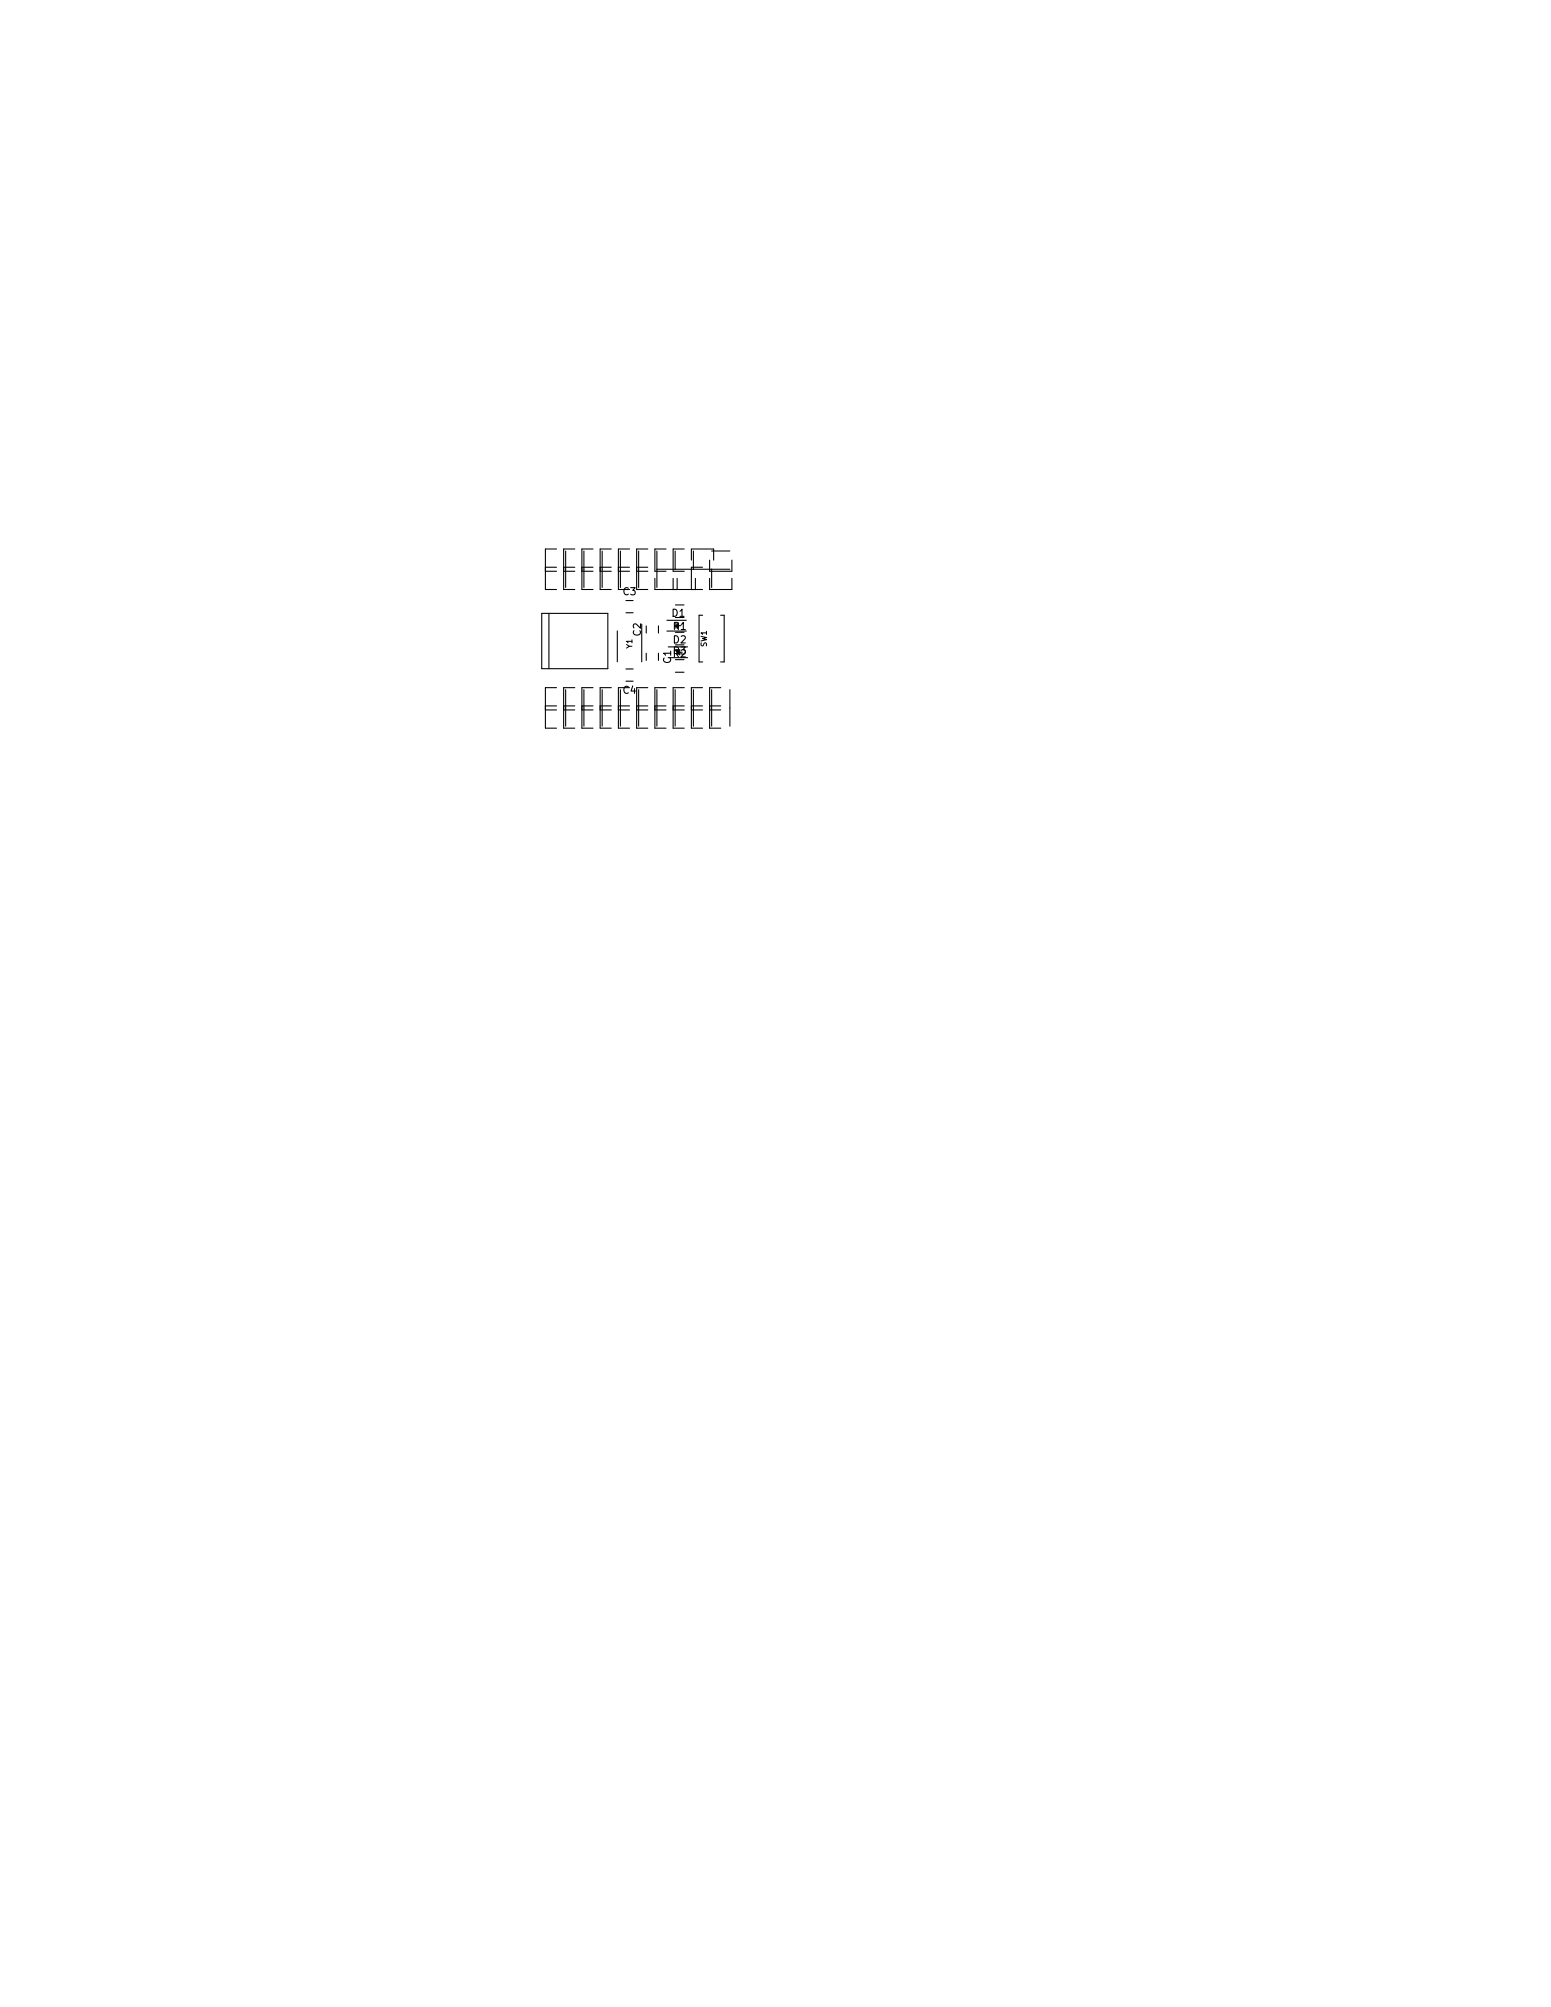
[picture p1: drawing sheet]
<svg xmlns="http://www.w3.org/2000/svg" width="216mm" height="279mm" viewBox="0 0 216 279" stroke-linecap="round" stroke-linejoin="round" font-family="sans-serif">
<defs><g id="words">
<g font-size="1.4">
<text x="86.7" y="82.9">C3</text>
<text x="89.2" y="88.5" transform="rotate(-90 89.2 88.5)">C2</text>
<text x="93.5" y="85.9">D1</text>
<text x="93.7" y="89.6">D2</text>
<text x="93.7" y="87.7">R1</text>
<text x="93.4" y="92.3" transform="rotate(-90 93.4 92.3)">C1</text>
<text x="93.7" y="91.5">R2</text>
<text x="86.7" y="96.6">C4</text>
</g>
<g font-size="1.1">
<text x="88" y="90.3" transform="rotate(-90 88 90.3)">Y1</text>
<text x="98.4" y="90.1" transform="rotate(-90 98.4 90.1)">SW1</text>
</g>
</g></defs>
<g fill="none" stroke="#000" stroke-width=".15">
<path d="M75.9 79.5h1.6M75.9 79h1.6M77.5 76.4h-1.6v5.7h1.6M78.5 79.5h1.5M78.5 79h1.5M78.7 76.7v5.1M80 76.4h-1.5v5.7h1.5M81 79.5h1.5M81 79h1.5M81.3 76.7v5.1M82.5 76.4h-1.5v5.7h1.5M83.5 79.5h1.6"/>
<path d="M83.5 79h1.6M83.8 76.7v5.1M85.1 76.4h-1.6v5.7h1.6M86.1 79.5h1.5M86.1 79h1.5M86.4 76.7v5.1M87.6 76.4h-1.5v5.7h1.5M88.6 79.5h1.6M88.6 79h1.6M88.9 76.7v5.1M90.2 76.4h-1.6v5.7h1.6M91.4 79.2h10.2"/>
<path d="M91.4 76.7v5.1M92.7 76.4h-1.5v3.1h1.5M94 76.7v2.5M95.2 76.4h-1.5v3.1h1.5M96.2 78v-1.6h3.1v1.6M96.5 76.7v2.5M97.8 79h-1.6v3.1M98.8 78v1.5h3.1v-1.5M99.1 76.7h2.5M99.1 79.2v2.6M75.4 85.4h9.2v7.7h-9.2zM75.9 98.3h1.6"/>
<path d="M75.9 98.8h1.6M76.4 85.4v7.7M77.5 95.7h-1.6v5.7h1.6M78.5 98.3h1.5M78.5 98.8h1.5M78.7 96v5.1M80 95.7h-1.5v5.7h1.5M81 98.3h1.5M81 98.8h1.5M81.3 96v5.1M82.5 95.7h-1.5v5.7h1.5M83.5 98.3h1.6"/>
<path d="M83.5 98.8h1.6M83.8 96v5.1M85.1 95.7h-1.6v5.7h1.6M85.9 87.8v4.3M86.1 98.3h1.5M86.1 98.8h1.5M86.4 96v5.1M87.1 83.6h1M87.1 85.3h1M87.1 94.8h1M87.1 93.1h1M87.6 95.7h-1.5v5.7h1.5"/>
<path d="M88.6 98.3h1.6M88.6 98.8h1.6M88.9 96v5.1M89.3 86.9v5.2M90 87.1v1M90 90.9v1M90.2 95.7h-1.6v5.7h1.6M91.2 98.3h1.5M91.2 80.5v1.6h6.6M91.2 98.8h1.5M91.4 96v5.1M91.7 87.1v1"/>
<path d="M91.7 90.9v1M92.7 95.7h-1.5v5.7h1.5M92.8 87.9h2.7M92.8 86.4h2.7M93 91.6h2.7M93 90.1h2.7M93.7 98.3h1.5M93.7 80.5v1.6M93.7 98.8h1.5M94 96v5.1M94 84.2h1.2M94 93.6h1.2"/>
<path d="M94.3 80.5v1.6M95.2 95.7h-1.5v5.7h1.5M96.2 98.3h1.6M96.2 98.8h1.6M96.5 96v5.1M96.8 80.5v1.6M97.8 95.7h-1.6v5.7h1.6M97.8 85.7h-.5v6.4h.5M98.8 98.3h1.5M98.8 80.5v1.6h3.1v-1.6M98.8 98.8h1.5M99.1 96v5.1"/>
<path d="M100.3 85.7h.5v6.4h-.5M100.3 95.7h-1.5v5.7h1.5M101.6 96v5.1"/>
</g>
<use href="#words"/>
</svg>
